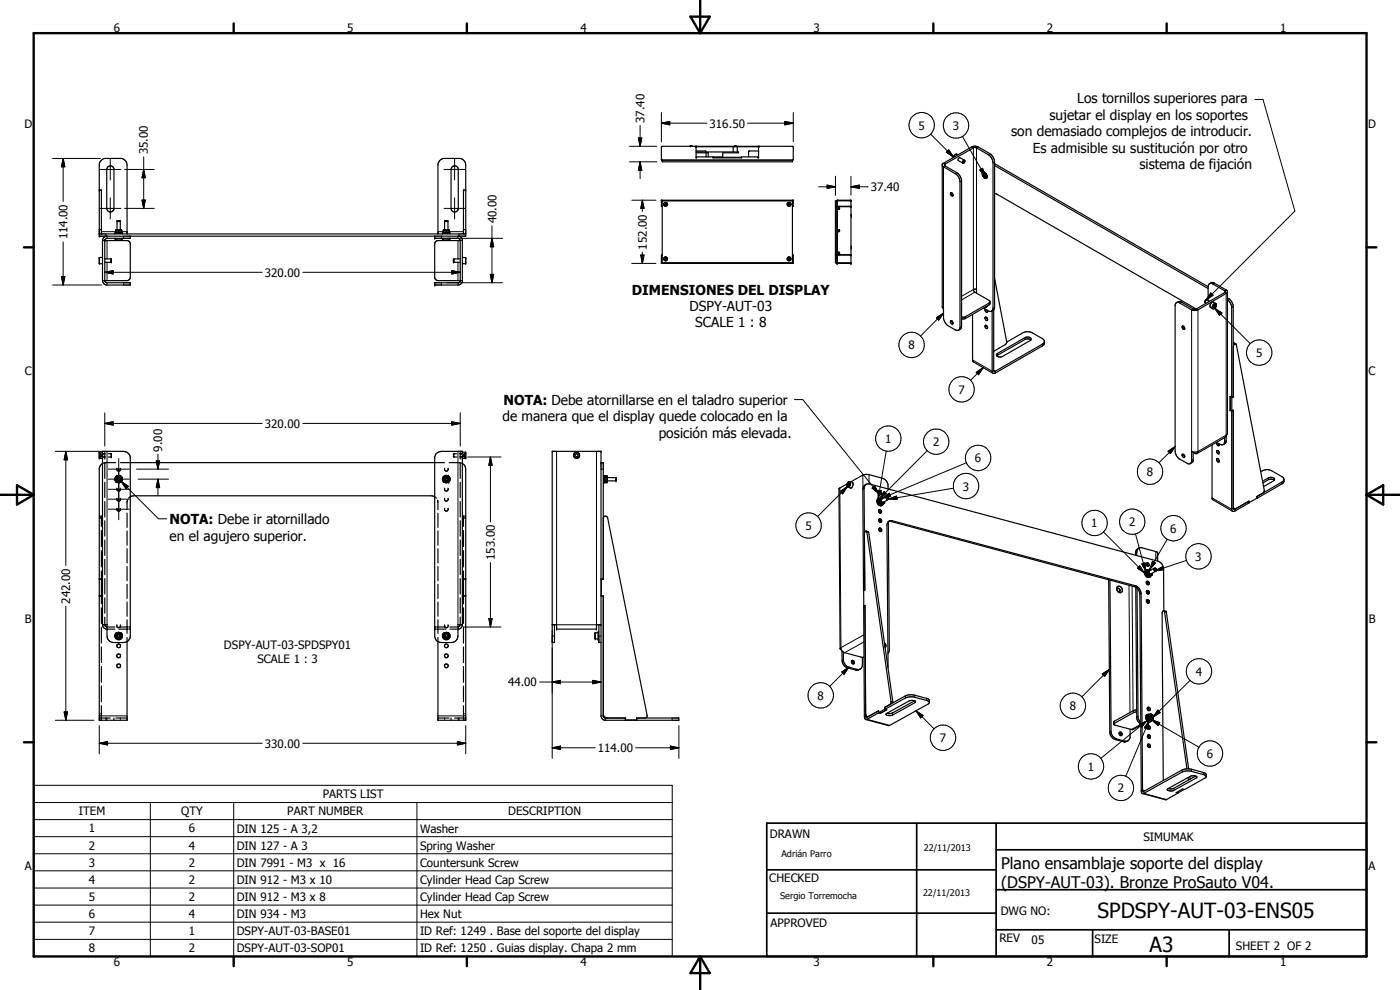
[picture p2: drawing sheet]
<svg xmlns="http://www.w3.org/2000/svg" width="420mm" height="297mm" viewBox="0 0 420 297" stroke-linecap="round" stroke-linejoin="round" font-family="sans-serif">
<defs><g id="words">
<g font-size="6.3">
<text x="329.4" y="275.4">SPDSPY-AUT-03-ENS05</text>
<text x="345" y="285.6">A3</text>
</g>
<g font-size="4.8">
<text x="300.5" y="260.6">Plano ensamblaje soporte del display</text>
<text x="300.5" y="266.4">(DSPY-AUT-03). Bronze ProSauto V04.</text>
</g>
<g font-size="4.1">
<text x="314.9" y="35.9">sujetar el display en los soportes</text>
<text x="323.3" y="31">Los tornillos superiores para</text>
<text x="303.5" y="40.9">son demasiado complejos de introducir.</text>
<text x="310" y="45.8">Es admisible su sustitución por otro</text>
<text x="342" y="50.8">sistema de fijación</text>
<text x="189.6" y="88.4">DIMENSIONES DEL DISPLAY</text>
<text x="207" y="93.3">DSPY-AUT-03</text>
<text x="208.6" y="98.3">SCALE 1 : 8</text>
<text x="151.1" y="121.5">NOTA: Debe atornillarse en el taladro superior</text>
<text x="150.8" y="126.4">de manera que el display quede colocado en la</text>
<text x="197.7" y="131.3">posición más elevada.</text>
<text x="50.9" y="157.2">NOTA: Debe ir atornillado</text>
<text x="50.9" y="162.2">en el agujero superior.</text>
</g>
<g font-size="3.5">
<text x="34.2" y="9.6">6</text>
<text x="104.2" y="9.6">5</text>
<text x="174.2" y="9.6">4</text>
<text x="244.2" y="9.6">3</text>
<text x="314.2" y="9.6">2</text>
<text x="384.2" y="9.6">1</text>
<text x="7.3" y="38.4">D</text>
<text x="193.4" y="36.9" transform="rotate(-90 193.4 36.9)">37.40</text>
<text x="213" y="38.3">316.50</text>
<text x="275.7" y="38.9">5</text>
<text x="285.9" y="39">3</text>
<text x="410.6" y="38.4">D</text>
<text x="44.4" y="46.3" transform="rotate(-90 44.4 46.3)">35.00</text>
<text x="261.3" y="57.3">37.40</text>
<text x="20.3" y="71.8" transform="rotate(-90 20.3 71.8)">114.00</text>
<text x="149" y="67" transform="rotate(-90 149 67)">40.00</text>
<text x="194.1" y="74.9" transform="rotate(-90 194.1 74.9)">152.00</text>
<text x="79.5" y="83">320.00</text>
<text x="272.6" y="104.8">8</text>
<text x="377" y="107.1">5</text>
<text x="7.4" y="112.6">C</text>
<text x="410.7" y="112.6">C</text>
<text x="287.6" y="118.1">7</text>
<text x="79.5" y="128.4">320.00</text>
<text x="48.7" y="135.5" transform="rotate(-90 48.7 135.5)">9.00</text>
<text x="265.6" y="132.9">1</text>
<text x="280" y="133.9">2</text>
<text x="292.6" y="138.7">6</text>
<text x="344.2" y="142.9">8</text>
<text x="289" y="147.2">3</text>
<text x="241.7" y="159">5</text>
<text x="327.5" y="158.2">1</text>
<text x="338.9" y="157.9">2</text>
<text x="351.2" y="159.8">6</text>
<text x="148.5" y="168" transform="rotate(-90 148.5 168)">153.00</text>
<text x="358.7" y="168.2">3</text>
<text x="21.1" y="181.1" transform="rotate(-90 21.1 181.1)">242.00</text>
<text x="7.4" y="186.9">B</text>
<text x="410.8" y="186.9">B</text>
<text x="67.2" y="194.7">DSPY-AUT-03-SPDSPY01</text>
<text x="77.2" y="198.9">SCALE 1 : 3</text>
<text x="358.9" y="202.7">4</text>
<text x="152.5" y="205.9">44.00</text>
<text x="245.4" y="209.9">8</text>
<text x="321" y="213.1">8</text>
<text x="79.5" y="224.3">330.00</text>
<text x="179.4" y="225.6">114.00</text>
<text x="282.1" y="222.6">7</text>
<text x="362.2" y="227.4">6</text>
<text x="326.5" y="231.3">1</text>
<text x="96.8" y="239.5">PARTS LIST</text>
<text x="335.5" y="237.7">2</text>
<text x="23.7" y="244.6">ITEM</text>
<text x="54.3" y="244.6">QTY</text>
<text x="86.2" y="244.6">PART NUMBER</text>
<text x="152.5" y="244.6">DESCRIPTION</text>
<text x="26.7" y="249.8">1</text>
<text x="56.7" y="249.8">6</text>
<text x="71.1" y="249.8">DIN 125 - A 3,2</text>
<text x="126.1" y="249.8">Washer</text>
<text x="231" y="251.5">DRAWN</text>
<text x="26.7" y="254.9">2</text>
<text x="56.7" y="254.9">4</text>
<text x="71.1" y="254.9">DIN 127 - A 3</text>
<text x="126.1" y="254.9">Spring Washer</text>
<text x="343.1" y="252.3">SIMUMAK</text>
<text x="7.4" y="261.1">A</text>
<text x="26.7" y="260.1">3</text>
<text x="56.7" y="260.1">2</text>
<text x="71.1" y="260.1">DIN 7991 - M3 x 16</text>
<text x="126.1" y="260.1">Countersunk Screw</text>
<text x="410.7" y="261.1">A</text>
<text x="26.7" y="265.2">4</text>
<text x="56.7" y="265.2">2</text>
<text x="71.1" y="265.2">DIN 912 - M3 x 10</text>
<text x="126.1" y="265.2">Cylinder Head Cap Screw</text>
<text x="230.9" y="264.6">CHECKED</text>
<text x="26.7" y="270.3">5</text>
<text x="26.7" y="275.5">6</text>
<text x="56.7" y="270.3">2</text>
<text x="56.7" y="275.4">4</text>
<text x="71.1" y="270.3">DIN 912 - M3 x 8</text>
<text x="71.1" y="275.5">DIN 934 - M3</text>
<text x="126.1" y="270.3">Cylinder Head Cap Screw</text>
<text x="126.1" y="275.4">Hex Nut</text>
<text x="300.3" y="274.5">DWG NO:</text>
<text x="26.7" y="280.5">7</text>
<text x="56.7" y="280.5">1</text>
<text x="71.1" y="280.6">DSPY-AUT-03-BASE01</text>
<text x="126.1" y="280.6">ID Ref: 1249 . Base del soporte del display</text>
<text x="231.3" y="278.3">APPROVED</text>
<text x="26.7" y="285.7">8</text>
<text x="56.7" y="285.7">2</text>
<text x="71.1" y="285.7">DSPY-AUT-03-SOP01</text>
<text x="126.1" y="285.7">ID Ref: 1250 . Guias display. Chapa 2 mm</text>
<text x="299.9" y="282.6">REV</text>
<text x="309.6" y="283.3">05</text>
<text x="328.5" y="283.1">SIZE</text>
<text x="370.9" y="285.1">SHEET 2 OF 2</text>
<text x="34.2" y="289.9">6</text>
<text x="104.2" y="289.9">5</text>
<text x="174.2" y="289.9">4</text>
<text x="244.2" y="289.9">3</text>
<text x="314.2" y="289.9">2</text>
<text x="384.2" y="289.9">1</text>
</g>
<g font-size="2.7">
<text x="234.5" y="257.1">Adrián Parro</text>
<text x="277.2" y="255.3">22/11/2013</text>
<text x="234.1" y="269.7">Sergio Torremocha</text>
<text x="277" y="268.7">22/11/2013</text>
</g>
</g></defs>
<g fill="none" stroke="#000" stroke-width=".35">
<path d="M29.8 57h.6v13.2M32.3 50.2a1.09 1.09 0 0 1 1.1-.4 1.09 1.09 0 0 1 .8 .8v12.2a1.09 1.09 0 0 1-1.2 .8 1.09 1.09 0 0 1-1-1.1v-11.7zM135.6 50.2a1.09 1.09 0 0 1 1.2-.4 1.09 1.09 0 0 1 .7 1v11.7a1.08 1.08 0 0 1-1 1.1 1.08 1.08 0 0 1-1.1-1.1v-11.7zM139.8 57h-.7v13.2M198.6 44l39.2-.1 .3 .3v3.6l-.2 .2h-39.2l-.2-.2zM198.7 48v.6h39.1v-.6M207.2 43.9h.5M208.6 43.9l.3 .3v3.2l.1-.3M208.9 45.3h2.8l.2 .3M208.9 43.9h19M208.9 47.1h5.1v.3h8.5v-.3h5.2M208.9 47.2h.1"/>
<path d="M208.9 45.6h12.7v.2h-4.7v1.3h-2.9M208.9 45.8h3.6v1.3M211.9 45.8v1.3M214 47.2h8.5M220 44v1.6M220.4 43.9h.5M221.3 44v1.6M227.5 47.2h.2M227.7 43.9v3.5l-.2-.3M227.7 45.3h-2.9l-.1 1.8M282.8 49.7l3.9 2.4a3 3 0 0 1 1.4 2.4l-.1 44.2-.4 .4h-.4l-2.6-1.4a3.6 3.6 0 0 1-1.4-2.1v-3l-.4-.4v-42.8l8.8-5.3 .7-.2 1.2 .2 3.6 2a3.3 3.3 0 0 1 1.4 2.5v43.8l-.3 .6M285.3 57.8l.1 .7 .6 .3"/>
<path d="M285.4 57.9l.2 .7 .4 .1M285.4 57.9v-.1a.69 .69 0 0 1 .6 1M285.4 57.8l.5 .9M287.5 46.5a.89 .89 0 0 0-1-.1 .89 .89 0 0 0-.4 .9M287.6 48.2l1.4 .7M288.1 47.3l1.4 .8M289 48.3l.3-.2a.45 .45 0 0 1 .2 .6 .45 .45 0 0 1-.6 .2zM289.5 48.3a.4 .4 0 0 0-.5 .1 .4 .4 0 0 0 .1 .5M295 51.8a.96 .96 0 0 1 1 .6 .96 .96 0 0 1-.3 1.1l-.5-.3M295 51.8a1.07 1.07 0 0 0 .2 1.4M295.1 53.1l.2 .1M295.2 52.6v-.3l.5 .3v.3l-.2 .1"/>
<path d="M295.2 52.6l.3 .4M295.3 53.2l.1 .1M295.5 52.5l.2 .2M295.5 52.5l-.3 .1M295.5 52.4v.1M295.6 51.8l-.2-.1a.68 .68 0 0 0-.7 .5 .68 .68 0 0 0 .4 .8M295.6 51.8l.6 .7v.8M295.6 51.8h-.6M295.7 52.8l-.2 .2M296.2 53.3l-.3 .1M296.2 53.3l-.3 .3-.3-.1M296.2 53.1v.2"/>
<path d="M298.5 49.1l64.1 36.9M298.5 49.7l64.1 36.9M298.5 58l.7 .3 59.8 34.4M29.8 70.2h110M30.8 77.3h-1v1.8h1M31.4 72.2h6.7l.8 .4 .2 .6v10l-.2 .6-.8 .4h-6.7M31.4 77.7h1.9M31.4 78.7h1.9M31.8 70.9l-.8 .5-.2 .8v12l.4 .9 .6 .4h7.3v-.7h-7.1l-.6-.4 .1-12.6 .6-.3h7v-.6M33.3 77.7v1M34.4 71.5v.2h2.4v-.2M34.4 70.2v-.2h2.4v.2"/>
<path d="M34.6 70v-.2h2v.2M34.7 69.6l.2-.6h1.5l.1 .6M34.7 71.5h1.8M34.7 71.7v.5M34.7 69.1h.9M34.7 69.6h1.8M34.7 69.6l.2 .2M35.1 66.3v2.7M35.1 66.3h1M35.6 69.1h.9M35.6 69.1v.5M36.1 66.3v2.7"/>
<path d="M36.5 71.7v.5M36.5 69.6l-.1 .2M38.1 70.2v-20.7a2.07 2.07 0 0 0-1.6-2h-5.1l-.9 .5-.7 1.2v21.7h110v-21.4a2.07 2.07 0 0 0-1.7-2h-5a2.07 2.07 0 0 0-1.7 2v20.7M130.5 70.9v.6h6.9l.5 .2 .2 .5M132.8 70.2v-.2h2.3v.2M132.8 71.5v.2h2.3v-.2M132.9 70v-.2h2.1v.2M133 71.5h1.9M133 69.6l.2-.6h1.5l.2 .6M133 71.7v.5M133 69.1h.9M133 69.6h1.9"/>
<path d="M133 69.6l.2 .2M133.4 66.3v2.7M133.4 66.3h1M133.9 69.1h1M133.9 69.1v.5M134.4 66.3v2.7M134.9 71.7v.5M134.9 69.6l-.2 .2M136.2 77.7v1M136.2 77.7h1.9M136.2 78.7h1.9M137.7 70.9l.5 .2 .6 .8-.1 12.8-.5 .6-.5 .2h-7.2v-.7h7.1l.5-.6"/>
<path d="M138.1 72.2h-6.7l-.6 .2-.3 .5v10.5l.2 .4 .7 .4h6.7M138.1 72.2v12M138.8 77.3h.9M139.7 77.3h.1M139.7 77.3v1.8h-.9M198.5 78.9h39.6M198.5 60.2h39.6M198.7 61.9h-.2v-1.8h39.6v1.8h-.3M198.7 76.5h-.2v2.5h39.6v-2.5h-.3M198.7 60.2v18.7M198.7 78.9h39.1M198.7 60.2h39.1"/>
<path d="M199.2 77.5l.3-.4h.4a.6 .6 0 0 1 .3 1 .6 .6 0 0 1-1-.2zM199.6 77.6l.1-.1 .2 .3-.2 .1zM199.6 61.2h.3v.2l-.2 .1zM236.6 61.2h.4v.2l-.2 .1zM236.6 77.6l.2-.1 .2 .3-.2 .1zM237.8 60.2v18.7M251.2 78.9h4.2M251.2 76.5h4.2M251.2 61.9h4.2M251.2 60.2h4.2M251.2 60.1h4.2v18.9h-4.2zM251.2 60.2h-.5v18.7h.5"/>
<path d="M251.3 76.2l.1 .1M251.3 61.9v.2M251.3 76.3v.2M251.4 76.3l4 .1M251.4 75.9l.2 .3M251.4 75.9h.1M251.4 69.2h.1M251.4 69.2l.2 .3M251.4 62.5h.1M251.5 69.1l.3-.1 .2 .1M251.5 75.8l-.1 .1M251.5 69.1l-.1 .1"/>
<path d="M251.5 62.4l-.1 .1M251.5 62.4h.4M251.5 62.4v.3h.2M251.5 69.1v.2M251.5 75.8l.2 .4M251.5 69.1h.4M251.5 69.4l.2 .1M251.6 75.7h.2M251.6 76.2h.1M251.6 69.5h.1M251.6 75.7l-.1 .1M251.7 69.1v.2z"/>
<path d="M251.7 75.7l-.2 .1M251.7 62.4v.2zM251.7 75.9v.2zM251.8 75.7l.2 .2M251.8 75.7l.1 .1M251.9 62.3l-.4 .1M251.9 62.3v.4M251.9 62.4l-.2 .4-.3-.3M251.9 69.1l-.2 .4M251.9 75.8l-.2 .4M252 75.9l-.3 .3M252 69.1l-.3 .4"/>
<path d="M252.1 61.9v.1M252.1 76.4v.1M255.3 61.9v.1M255.3 76.4v.1M255.4 64.3v.5M255.4 73.9v.5M255.4 62h-3.9l-.2 .2M285.2 96.4a.51 .51 0 0 1 .7 .1 .51 .51 0 0 1-.2 .7l-.4-.4zM285.7 96.3l.3 .6M291.9 94.4v14l6.1 3.6M293.1 87.9v-1a.51 .51 0 0 0-.6-.2 .51 .51 0 0 0-.3 .5l.4 .5 4.4 2.5v1.1l-7.2 4.2-1.2 .2M295.2 92.5l1.4 .8a.88 .88 0 0 0 1 .1 .88 .88 0 0 0 .4-.9v-43.6a3.2 3.2 0 0 0-1.4-2.5l-3.5-2-.7-.2-8.9 5.1v.4l3.7 2.1a3.6 3.6 0 0 1 1.4 2.2v44.1l-.3 .6-.6 .4"/>
<path d="M295.7 95.2a.64 .64 0 0 1 .6 .3 .64 .64 0 0 1-.1 .7l-.5-.4zM295.7 92.8a.54 .54 0 0 0 0 .6 .54 .54 0 0 0 .7 .2l-.1-.5M295.7 92.1h.3M295.8 97.6l.2 .1a.51 .51 0 0 1 .4 .4 .51 .51 0 0 1-.3 .5l-.5-.6zM296.1 95.2l.3 .6M296.1 97.7l.3 .5M296.1 93l.3 .3M296.2 91.9l-.2 .2M296.3 91.8l-.3 .3M297.1 90.6l-7.3 4.4-1.2 .1M297.8 93.3v18.3l.2 .4M298.2 93l.1 18.4h.4l14.1-8.1 .6-.8"/>
<path d="M298.2 93l-.6 .3M298.5 83.5l3.7 19.2M354.8 97.9a.56 .56 0 0 1 .6 .3 .56 .56 0 0 1-.1 .6l-.5-.4zM354.9 97.9l.5 .9M354.9 97.9l.1 .4 .4 .5M355 97.8l-.1 .1M355.4 98.8h.1M361.7 90.3l-.1 .4 .4 .3M361.7 90.2l.5-.2 .8 .4M361.9 90l-.3 .5M362.6 86a.89 .89 0 0 1 .7-1l4.2 2.2 .2 .4-8.8 5.2h-.7l-3.6-2.2a1.18 1.18 0 0 0-1.5 .2M362.6 86v4.2"/>
<path d="M363 85.1a1.01 1.01 0 0 1 1.4-.1l4 2.4v42.8l-.4 .4-.1 2.1-.8 .7M363.5 90.9l.6-.3 .8 .5a1.03 1.03 0 0 1-1 1.5l-.8-.6zM364.4 91.7l-.2 .4 .2 .1M364.4 91.7l.4 .2M364.4 91.5v.2M364.8 91.9v-.4h-.4l-.2 .3v.4h.2M364.8 91.9l-.4 .3M368.4 87.7l-9.3 5.4-1.5-.1-3.5-2.1a.86 .86 0 0 0-1-.1 .86 .86 0 0 0-.4 .9v43.6l.3 1.3 .6 .8 3.1 1.8 .6-.1 .3-.6v-3l.7 .2 1.2-.2-.4 .6-1-.3M368.4 89.9a3.3 3.3 0 0 1 1.2 2.1l.1 61.2 .4 .3 .5-.2 4.2-2.4 .1-.5M368.4 89.4a3.2 3.2 0 0 1 1.7 2.3v27.3l-.4 .3M299.2 106.2l8.6-5a1.44 1.44 0 0 1 1.6 .3v.5l-.3 .2-8.2 4.7a1.32 1.32 0 0 1-1.9-.3zM302.2 102.6l4.7-2.7a3.1 3.1 0 0 1 2.9 0l3 1.7a1.26 1.26 0 0 1 0 2.2l-14.1 8.1-.7 .1"/>
<path d="M302.2 102.7l-.4 .6-3.6 2.1M309.3 102l-.4-.3-1.1 .1-8.6 5M369.6 119.3l-.4-.3v4.1M370.1 119l-.5 .3M370.1 103l.3-.1 .5 .3M370.9 103.2l8.5 43.9-.3 .8-1.9 1.1M370.9 103.2l-.5 .2-.3 .7M29.8 136.1h.1M29.8 137.1h.1M29.8 136.9h.1M29.8 136.4h.1M30 136.1h.2"/>
<path d="M30 137.1h.2M30 136.9h.2M30 136.4h.2M30.2 136.1l.1 .1M30.2 136.9h.1M30.2 136.4l.1 .1M30.2 136.1l.1 .2M30.3 137l-.1 .1M30.3 136.7h.1M30.3 136.9h.1M30.3 136.7l-.1 .2M30.3 136.3l-.1 .1"/>
<path d="M30.3 136.9l-.1 .2M30.4 136.4v.4M30.8 135.7h-1v1.8h1M30.8 135.4h6.3a2 2 0 0 1 2 2.1v53.3a2 2 0 0 1-2 2h-3a2 2 0 0 1-2-2v-3.3h-1.3zM30.8 137h.2M30.8 136.1h.1M30.8 137.1h.9M31.1 138.9l-.8 .6-.5 1v75.6h8.3v-24.8M31.2 137h.2M31.4 138.8h3.3M31.4 135.4v2.4M31.4 138.9v4.7"/>
<path d="M31.7 136.1l-.9 .1M32.5 136.1h.9M32.5 137.1h.8M33.3 136.1v.3M33.3 136.8v.3M33.4 137.1h-.1M33.4 136.2v.3M33.4 136.7v.3M36.2 138.8h97.2M134.8 138.8h3.3M136.1 137h.1M136.1 136.7v.3"/>
<path d="M136.1 136.2v.3M136.2 136.1h.9M136.2 137.1h.1M136.2 137.1h.9M136.2 136.1v.3M136.2 136.8v.3M137.9 136.1h.9M137.9 137.1h.9M138.1 135.4v2.4M138.1 138.9v4.7M138.1 137h.2M138.5 138.9l1 .9 .3 1v75.3h-8.4v-24.8"/>
<path d="M138.5 137h.3M138.8 135.7h.9v1.8M138.8 137.5h.9M139.1 136.4v.4M139.3 136.9v.2M139.3 136.7h.1M139.3 136.9h.1M139.3 137v.1M139.3 136.7v.2M139.3 136.3v.1M139.3 136.1v.1M139.3 136.1h.2"/>
<path d="M139.3 137.1h.2M139.3 136.9h.2M139.3 136.4h.2M139.3 136.4v.1M139.3 136.1v.2M139.6 136.1h.2M139.6 137.1h.2M139.6 136.9h.2M139.6 136.4h.2M139.7 137.5h.1M172.6 136.4l.4-.3 .5 .3v.5l-.5 .2-.4-.2zM180.4 138.8h.6v34.9h-.6"/>
<path d="M354.8 136.3a.56 .56 0 0 1 .6 .3 .56 .56 0 0 1-.1 .7l-.5-.5zM355.2 136.4l.3 .5M358.1 135.6l-.1 2.8-.8 .7M363.8 133.5v16.3l6.1 3.6M365.2 132.8v.5l.3 .4 .4-.1-.1-.5M365.2 137.7a.58 .58 0 0 1 .6 .3 .58 .58 0 0 1-.1 .7l-.5-.5zM365.3 135.2a.64 .64 0 0 1 .4 1 .64 .64 0 0 1-.4-1zM365.6 137.7l.3 .6M365.6 135.3l.3 .5M365.7 133.1l.2 .3M367.5 131.3l-.1 1.7-.2 .3-.6 .2-1.5-.8M368 130.8l-.3 .4-8.5 4.9"/>
<path d="M369.2 123.1l.4 .3M369.2 123.1l.5 .2M369.3 123.1h-.1M369.7 123.3l.4-.2 .1 29.6 .4 .1 4.2-2.4M370.1 123.1l-.5 .3M29.8 154.9h.2M30.2 154.9l.2 .2M30.4 155.3v2.6M30.4 159.2v4.8M31.4 144.7v4.6M31.4 150.5v4.6M31.4 156.3v4.6"/>
<path d="M34.6 143.7h.1M34.6 143.7v.1M34.6 143.9h.1M34.6 144l.4 .4M34.6 144.1l.1 .2M34.7 143.3v1M34.7 144.3l.2 .2M34.7 143.3l-.1 .4M34.7 144.3l.3 .1M34.7 144.4l.2 .1M34.7 143.8h-.1v.3M34.9 143l-.2 .2"/>
<path d="M34.9 144.5l.6 .3M34.9 143.8h.1M34.9 143.7h.1M34.9 143.9h.2M34.9 143.8a.75 .75 0 0 1 .9-.8 .75 .75 0 0 1 .5 1.1M34.9 143.8v.2M34.9 144h.2M34.9 144l.1 .1M35 143.2l-.3 .4M35 144.4l.5 .3 .7-.2M35 144.7a1.14 1.14 0 0 1-.2-1.7 1.14 1.14 0 0 1 1.7 0 1.14 1.14 0 0 1-.2 1.7M35 143.1l-.3 .2"/>
<path d="M35 143.1h.1M35 143.8l.1 .1M35.1 143.6l-.1 .2M35.1 143.9l.2 .3M35.1 152.5v.6l.4 .2 .6-.2v-.6M35.1 140.5a.57 .57 0 0 0 .5 .9 .57 .57 0 0 0 .5-.9M35.1 146.5a.58 .58 0 0 0 .5 .9 .58 .58 0 0 0 .5-.9M35.1 149.5a.56 .56 0 0 0 .5 .9 .56 .56 0 0 0 .5-.9M35.1 143.6v.3M35.1 143.9l.4 .4M35.2 143.5l-.1 .1M35.2 143.6l-.1 .1"/>
<path d="M35.3 143.6v.4M35.3 144.2l.2 .1M35.3 144l.3 .2M35.3 144l.2 .1M35.3 144.7l.2 .1M35.4 144.2l.1 .1M35.4 144.1h.1M35.5 144.3h.3M35.5 143.3l.6 .3M35.5 143.3l-.3 .3M35.5 142.7h.3M35.5 144.8h.3"/>
<path d="M35.5 144.1l.1 .1M35.5 143.3l-.4 .3M35.5 142.7l-.4 .2M35.5 142.8l.4 .1M35.5 142.8l-.2 .1M35.5 142.7l-.8 .6M35.6 143.4l.4 .2M35.6 143.4h-.2M35.6 143.4l-.3 .2v.4M35.8 143.3l.3 .1v.4M35.8 144.3h-.2M35.8 142.7l.4 .2"/>
<path d="M35.8 144.1l-.2 .1M35.8 143.3h-.5l-.2 .5M35.8 144.2l-.3 .1M35.9 144.7l-.4 .1M36 143.6v.4M36 144.2l-.2 .1M36 144l-.2 .1M36 143.9l-.2 .2M36 144l-.4 .2M36 143.6v.2M36 144.7l-.2 .1M36.1 143.5v.1"/>
<path d="M36.1 144.1l-.2 .1M36.1 143.6v.4M36.1 143.6l.1 .2M36.1 143.9l-.1 .3M36.1 143.9v.2M36.2 143.8l-.1 .1M36.2 142.9l.2 .2M36.2 143l-.7-.1-.5 .3M36.2 143l.2 .3M36.2 143.1l.2 .1M36.4 144.3l-.2 .2M36.4 143.1l.2 .5-.1 .7"/>
<path d="M36.4 144.4l-.6 .4M36.4 143.1v.1M36.4 143.2l.1 .4M36.4 144.4l-.2 .1M36.4 144.4h.1M36.5 144.3l-.1 .1M36.5 143.9v.4M38.1 154v4.2M38.1 159.3v4.3M38.3 150.1l-.2 2.8M38.6 149.5l.8-.6 .7-.1h89.3l.7 .1 .9 .6M131.3 150.1l.1 2.8"/>
<path d="M131.4 154v4.2M131.4 159.3v4.3M132.9 144h.2M132.9 143.7h.1M132.9 143.9h.2M132.9 143.7v.1M133 144.1v.2M133 143.8l.4 .8 .7 .1M133 143.8v.3M133 144.3l.2 .2M133 143.3l-.1 .4M133 143.3v.3"/>
<path d="M133 143.9v.4M133 144.3l.3 .2M133.1 144.4l.1 .1M133.2 144.5l.4 .3M133.2 143.8a.75 .75 0 0 1 .9-.8 .75 .75 0 0 1 .5 1.1M133.2 143.8l.1 .2M133.2 143.8h.2M133.2 143.7h.2M133.3 144.7a1.15 1.15 0 0 1-.2-1.7 1.15 1.15 0 0 1 1.7 0 1.15 1.15 0 0 1-.1 1.7M133.3 144h.1M133.3 143.9h.1M133.3 144v.1"/>
<path d="M133.3 143.1l-.3 .2M133.4 143.8l.2 .3M133.4 143.9l.4 .4M133.4 143.9l.2 .3M133.5 149.5a.56 .56 0 0 0 .5 .9 .56 .56 0 0 0 .4-.9M133.5 152.5l-.1 .5 .4 .3 .6-.2v-.6M133.5 140.5l-.1 .5 .4 .4 .6-.3v-.6M133.5 146.5a.58 .58 0 0 0 .5 .9 .58 .58 0 0 0 .4-.9M133.5 143.6l.4-.4 .4 .1 .1 .6M133.5 143.6l-.1 .2M133.5 143.6l-.1 .3M133.6 143.5l-.2 .3"/>
<path d="M133.6 143.6v.4l.2 .1M133.6 142.8h.8l.3 .3M133.6 142.8l-.5 .4M133.6 144.8h.3M133.6 144.8h.5M133.6 142.8l-.6 .5M133.6 144.7l.3 .1M133.7 144.2h.5M133.8 143.3l-.4 .3M133.8 144.3h.3M133.8 143.4l.5 .2-.4-.2-.3 .2v.4l.3 .2M133.8 144.1h.1"/>
<path d="M133.8 144.1l.2 .1M133.9 142.7l-.3 .1M133.9 142.7l-.3 .2M133.9 142.7l.2 .1M134 143.3h.2M134.1 144.8h-.2M134.1 142.8l.1 .1M134.1 142.7a1.06 1.06 0 0 1 .8 .9 1.06 1.06 0 0 1-.4 1.1M134.1 143.3l-.6 .3M134.1 142.9l-.7 .1-.4 .8M134.1 142.9l.6 .4M134.1 143.3l.3 .3"/>
<path d="M134.2 144.7l-.1 .1M134.3 144l-.4 .2M134.3 143.6v.4M134.3 143.9l-.2 .2M134.3 143.7v.3M134.4 143.5l.1 .3M134.4 143.6v.3M134.4 143.9l-.3 .4M134.5 143.9l-.4 .4M134.6 143.1l.1 .1M134.7 144.3l-.6 .4M134.7 144.4l-.6 .4"/>
<path d="M134.7 143.2l.2 .4M134.7 144.4l-.1 .1M134.9 143.9l-.2 .5M138.1 144.7v4.6M138.1 150.5v4.6M138.1 156.3v4.6M139.1 155.3v2.6M139.1 159.2v4.8M139.3 154.9h-.2v.2M139.6 154.9h.2M181 155.3l.4-.4h.5l.5 .5 11.8 59.2v.5l-.5 .3M181 142.6h.2v2.3h-.2"/>
<path d="M181.2 142.7h.3v2.1h-.3M181.5 144.5l.1 .3M181.6 142.7h.5M181.6 144.8h.5M181.6 144.3h.5M181.6 142.7v.1M181.6 142.8v2M181.6 144.8h.1M181.6 142.7l-.1 .3M181.6 143.3h.5M182.1 142.7l.2 .3-.2 1.8M182.1 142.7v.4"/>
<path d="M182.1 143.3v1M182.1 144.3v.1M182.1 144.4v.4M182.1 143.2v.1M182.1 143.1v.1M182.1 144.4h.1M182.3 143.3h2.6M182.3 144.3h2.6M184.9 143.3v1M254.3 145.2l-2.5 1.4 .3 48M254.5 145.2v.5M254.5 145.2l.2-.3 .2 .1v.4l-.2 .4-.2-.1"/>
<path d="M254.5 145.7l.2 .1M254.5 145.2l.3 .1M254.8 145.3v.3M254.9 145.2l-.1 .1M255.3 144.6l4.2-2.2h1.3l4.1 1.1a2.58 2.58 0 0 1 1.6 3.2M260 145.3l-.8 .5-.3 .8 .3 30.6M260 159.3l7.4 51.2-.4 .9M260 159.3l.5 .2 .2 .3 7.3 51.1M260 159.3l-.5 .3-.1 .6M263.3 149.9a1.26 1.26 0 0 0 .2 1.3 1.26 1.26 0 0 0 1.2 .4M263.6 147.6a.49 .49 0 0 1 .8 .1 .49 .49 0 0 1-.3 .7M263.6 147.6l.2 .7 .3 .1"/>
<path d="M263.6 149.6l-.2 .2M263.7 149.8v.9M263.7 147.6l.4 .4v.4M263.7 153.1l.4 .2 .1 .7M263.7 149.7a1.11 1.11 0 0 0 0 1.3 1.11 1.11 0 0 0 1.1 .4M263.7 155.9l.5 .4v.4M263.7 158.6l.4 .3 .1 .6M263.7 150.7l.7 .7M263.8 155.8a.51 .51 0 0 1 .7 .2 .51 .51 0 0 1-.4 .7l-.3-.3zM263.8 149.6l-.1 .1M264 149.6v1M264 150.6a.88 .88 0 0 0 1.3 .4h.1"/>
<path d="M264 149.6l-.3 .2M264 150.6l-.3 .1M264.2 149.5a1.11 1.11 0 0 0-1 1.1 1.11 1.11 0 0 0 .9 1.1h.6l.4-.5M264.2 149.5a1.02 1.02 0 0 0-.7 1.4 1.02 1.02 0 0 0 1.4 .5M264.2 149.5l.5-.1 .3 .2M264.2 149.5l-.2 .1M264.6 151.4h-.2M265 149.6a.62 .62 0 0 0-.7 .9 .62 .62 0 0 0 1.1 0M265.1 151.2l-.7 .2M265.1 151.2l-.3 .2M265.5 150.5v.5l-.4 .2M266.1 149a.5 .5 0 0 0-.1 .6 .5 .5 0 0 0 .6 .2"/>
<path d="M266.1 149l.5 .1M266.1 149l-1.5 .8a.5 .5 0 0 0-.1 .6 .5 .5 0 0 0 .6 .3M266.2 149l-.1 .6 .4 .2 .2-.3M266.3 149l.4 .4M266.6 149.9l-1.5 .8M266.6 156.5l.3 38.7-.4 .9M266.6 156.5h.8l73 19.5 .8 .4M266.6 149.3l.1 .1M266.7 149.4v.1M266.7 149.5l-.1 .3M370.1 152.4l.3 .2M374.8 150.8h.1"/>
<path d="M374.9 150.4l-4.2 2.3-.4-.2-.2-.5M377.2 149.5h.1M377.2 149v.5M377.2 149.5l-2.3 1.3M378.4 141.5a2.97 2.97 0 0 1 3.3-.2l3 1.7a.87 .87 0 0 1 .6 .8 .87 .87 0 0 1-.6 .9l-7.5 4.3M378.9 144.4l1.7-1a1.3 1.3 0 0 1 1.9 .5l-.3 .4-2.9 1.7M382.4 144.1a1.59 1.59 0 0 0-1.8-.2l-1.6 1M385.3 143.8v.8l-.3 .4-7.8 4.5M29.8 178.8h.6M29.8 173.7h.6M30.4 165.2v4.9M30.4 171.3v9.8"/>
<path d="M31.4 162.1v4.6M31.4 167.8v4.6M31.4 173.6v4.6M31.4 179.4v4.6M38.1 164.6v4.3M38.1 170v4.2M38.1 175.3v4.3M131.4 164.6v4.3M131.4 170v4.2M131.4 175.3v4.3M138.1 162.1v4.6M138.1 167.8v4.6"/>
<path d="M138.1 173.6v4.6M138.1 179.4v4.6M139.1 178.8h.7M139.1 173.7h.7M139.1 165.2v4.9M139.1 171.3v9.8M180.4 178.8h.6l.1 36.3 .5 .3h6.1v.6h3.3v-.6h12.7v.7h-22a1.3 1.3 0 0 1-1.3-1.3v-79.4h-14.7v57.4h.7v-5.3M180.5 173.8v5M259.2 177.2h.1M259.2 177.2l.3-.2-.2-30.4 .4-1.1 .7-.3 87.1 23.2a2.38 2.38 0 0 1 1.7 2.3l.1 12.6 .7 .1v.3l6.7 47M259.2 177.2v4.6M259.5 177l-.3 .2"/>
<path d="M332.7 173.9l.4 45.7a2.48 2.48 0 0 0 1.6 2.3l2.7 .7 1.1-.4M333.1 174l.3 45.4a2.38 2.38 0 0 0 1.7 2.3l2.5 .7a1.31 1.31 0 0 0 1.6-1.1v-2.5M335.3 176.1a.98 .98 0 0 1 1.4 .4 .98 .98 0 0 1-.6 1.3l-.6-.3a1.18 1.18 0 0 1-.2-1.4zM335.4 176.6a.6 .6 0 0 1 .6 .3 .6 .6 0 0 1-.1 .6M340.9 176.2l.3 38.9a2.32 2.32 0 0 0 1.1 2.1M341.2 166.7v-.9a1.28 1.28 0 0 1 1.6-1.4l4.5 1.3 .1 2.7M341.2 176.4l.6 .9 .3 1 .4 59.2 .5 .6M341.2 176.4l.3 38.9 .8 1.4M341.8 164.5l-.6 .3a1.79 1.79 0 0 0-.4 1.8M344 169.1a.47 .47 0 0 1 .5-.2 .47 .47 0 0 1 .4 .4l-.1 .5-.3 .1M344 169.1l.2 .7 .3 .1M344 169.1l.5 .4v.4"/>
<path d="M344 171.1a1.19 1.19 0 0 0-.3 1.5 1.19 1.19 0 0 0 1.4 .5M344 174.6l.5 .4v.4M344 171.2a1.17 1.17 0 0 0 .8 1.8M344 171.2a1.07 1.07 0 0 0-.1 1.3 1.07 1.07 0 0 0 1.3 .4M344.1 177.4l.4 .2v.6M344.1 172.3l.7 .6M344.1 177.3a.49 .49 0 0 1 .8 .2 .49 .49 0 0 1-.6 .6zM344.2 171.1l-.2 .1M344.3 171.1v1M344.3 171.1l-.3 .2 .1 1M344.3 172.1l.7 .7M344.3 172.1l-.2 .2"/>
<path d="M344.5 171.1l-.5 .1M344.5 171h-.2a1.15 1.15 0 0 0-.6 1.4 1.15 1.15 0 0 0 1.4 .7M344.5 171l.5-.1 .4 .2M344.5 171l-.2 .1M345 172.8l-.2 .1M345.3 171.1h-.5a.75 .75 0 0 0-.1 1 .75 .75 0 0 0 .9 .2l.2-.3M345.3 172.8l-.5 .2M345.4 172.7l-.3 .4M345.4 172.7l-.5 .2M345.5 172.7l-.2 .2M345.8 172.5l-.8 .3M345.8 172.5l-.4 .2"/>
<path d="M345.9 172l-.1 .5M346.4 170.5l-1.5 .8-.1 .5 .5 .5 1.6-.9M346.8 170.6l-.4 .1v.2l.4 .4 .2-.2M346.9 170.6l.1 .6a.47 .47 0 0 1-.6 0 .47 .47 0 0 1 0-.7h.3l.3 .4M30.4 182.4v4.7M30.4 188.2v4.8M30.4 194.1v4.7M30.4 200v4.7M30.8 187.5l.2 .7 .8 .6h2.7M31.4 185.2v2.4l.3 .3 .4 .2h2.4M34.6 190.8h.1M34.6 190.8v.3"/>
<path d="M34.6 191h.1M34.6 191.1l.1 .2M34.7 190.2v.4M34.7 190.7v.6M34.7 190.2l-.1 .6h.1M34.7 191.3a1.03 1.03 0 0 0 1.7 .1M34.7 191l.4 .5M34.7 191.3l.3 .2M34.9 190.8l.2 .1M34.9 190.8h.1M34.9 190.8a.75 .75 0 0 1 .9-.8 .75 .75 0 0 1 .5 1.1M34.9 190.8v.3"/>
<path d="M34.9 191h.2M34.9 191.1h.1M35 189.9a1.16 1.16 0 0 0-.3 1.7 1.16 1.16 0 0 0 1.8 0 1.16 1.16 0 0 0-.2-1.7M35 190.1l-.3 .6M35.1 187.5v.6l.4 .2 .6-.2v-.6M35.2 190.5l-.1 .4 .4 .4M35.2 190.8a.4 .4 0 0 1 .4-.4 .4 .4 0 0 1 .4 .4M35.3 190.6v.4l-.1-.2M35.3 191.6l.3 .2 .3-.2M35.3 191.1l.2 .1M35.4 189.9h.4M35.4 189.9l-.7 .3"/>
<path d="M35.4 190.4h.4l.3 .4-.3 .4h-.4l-.3-.4zM35.4 189.9h-.1M35.5 190.2l-.5 .6 .1 .3 .4 .2M35.5 190.2h.3M35.5 191.3h.3M35.5 190.3l-.4 .5M35.5 190.3h.3M35.5 189.7l.9 .5M35.5 189.7l-.8 .5M35.5 189.8l-.1 .1M35.5 189.8l.3 .1M35.7 188.1h2.7"/>
<path d="M35.7 188.8h2.7M35.8 190.2l.4 .6-.1 .3-.3 .2M35.8 190.3l.3 .2M35.8 189.9l.7 .3v.4M35.8 189.9h.1M35.9 191.1l-.1 .1M36 190.6v.4v-.2M36.1 191.1l-.3 .2M36.1 190.5v.6M36.2 190.1l.3 .6-.1 .7M36.4 191.4l-.2 .1M36.4 191.4h.1"/>
<path d="M36.5 191l-.4 .5M38.1 180.6v4.3M38.1 186v2.1M38.1 188.8v1.2M38.8 188.1h.3M38.8 188.8h.3M130.5 188.1h.3M130.5 188.8h.3M131.1 188.1h2.7M131.1 188.8h2.7M131.4 180.6v4.3M131.4 186v2.1"/>
<path d="M131.4 188.8v1.2M132.9 190.8h.1M132.9 191h.2M132.9 190.8l.2 .1M132.9 190.8l.1 .3M133 191.1v.2M133 190.2v.6M133 191.3l.8 .5 1-.4M133 190.2v.4M133 190.7v.6M133 191l.3 .4M133 191.3l.3 .1"/>
<path d="M133.2 190.8a.75 .75 0 0 1 .9-.8 .75 .75 0 0 1 .5 1.1M133.2 190.8l.1 .3M133.2 190.8l.3 .3M133.3 189.9a1.17 1.17 0 0 0-.2 1.7 1.17 1.17 0 0 0 1.7 0 1.17 1.17 0 0 0-.1-1.7M133.3 191h.1M133.3 191.4l.1 .1M133.3 191.1h.1M133.3 191.4v.1M133.3 190.1l-.3 .1M133.4 190.6v.4M133.4 190.9l.4 .4M133.4 190.7v.2"/>
<path d="M133.5 187.5l-.1 .5 .4 .3 .6-.2v-.6M133.5 190.5l-.3 .3M133.5 190.5l-.1 .2M133.6 190.7l.2 .5M133.6 190.9v.1M133.6 191.3h.2M133.6 191.6l.3 .2 .4-.2M133.7 190.4h.5l.2 .4-.2 .4h-.5l-.2-.4zM133.7 189.9h-.1M133.7 189.9h.5M133.7 189.9l-.4 .2-.3 .6M133.8 190.2l-.4 .4"/>
<path d="M133.8 190.2h.3M133.8 191.3h.3M133.8 190.3l-.3 .2M133.8 190.3h.3M134.1 189.8l-.4 .1M134.1 189.8l.1 .1M134.1 189.7l.7 .5M134.1 189.7l-.5 .1-.6 .4M134.1 190.2l.2 .1M134.1 190.3l.3 .2v.6M134.2 189.9l.4 .2M134.2 189.9h.1"/>
<path d="M134.2 191.1l-.1 .1M134.3 190.6v.4a.38 .38 0 0 0-.3-.6 .38 .38 0 0 0-.4 .4M134.4 190.5l.1 .1M134.4 191.1l-.3 .2M134.4 190.5v.2M134.4 190.9v.2M134.4 190.7v.2M134.5 190.6v.4M134.5 191l-.4 .3M134.6 190.1l.2 .9M134.6 190.1h.1M134.6 190.1l.1 .1"/>
<path d="M134.7 191.4l-.1 .1M134.7 190.2l.2 .4M134.8 191l-.3 .5M134.9 191l-.2 .4M138.1 185.2v2.3l-.2 .4-.5 .2h-2.4M138.8 187.5h-1.4v3.3a2 2 0 0 1-1.9 2h-3.1a1.98 1.98 0 0 1-1.9-1.7v-54a2.09 2.09 0 0 1 1.9-1.7h6.4v52.3l-.3 .5-.8 .6h-2.7M139.1 182.4v4.7M139.1 188.2v4.8M139.1 194.1v4.7M139.1 200v4.7M165.7 187.5h1.3v1.3h12v-1.3h1.4M179.5 189.9l-.9 .1v1.7h.9"/>
<path d="M179.7 187.5v5.3h.7M179.7 189.6h-.2v2.3h.2M252.1 194.6l.4 .4M252.1 194.6l.3-.3 .3 1M252.7 195.3l.8 .5 5.1 1.4h.7M252.7 195.3v2.8a2.45 2.45 0 0 0 1.7 2.3l2.7 .7 1-.4M253.1 195.7v2.2a2.66 2.66 0 0 0 1.7 2.3l2.7 .7a1.25 1.25 0 0 0 1.3-1.1v-2.6M255.5 198.4l.1 .5 .4 .3M255.5 198.4a.49 .49 0 0 1 .8 0 .49 .49 0 0 1-.3 .8M255.6 198.4l.3 .2 .1 .6M259.2 181.8l.1 .1M259.6 181.7l-.4 .2 .2 33.1 .2 .6 .3 .3"/>
<path d="M259.6 181.7l.3 33.4 .2 .2 3.5-2M259.6 181.7l-.4 .1M265.5 193h.1M265.6 193l.2 .4v.9M265.6 193l.2 .5M265.7 193.8h.1M265.8 193.7v-.2l-.2 .6M265.8 193.7l-.3 .1M265.8 194.3l-.2 .1M344.1 180.2v-.2a.52 .52 0 0 1 .8 .3 .52 .52 0 0 1-.4 .7M344.1 180.2v.4l.4 .4M344.1 180.1l.4 .4v.5"/>
<path d="M29.8 215.4h3.3M29.8 216h.2M30.2 216h.2M30.4 205.9v4.7M30.4 211.8v2.7M30.4 215v.7M30.4 215.9v.2M32 215.4v.3M32 215.9v.2M34.2 215.4v.3M34.2 215.9v.2M34.8 215.4h3.3"/>
<path d="M131.4 215.4h3.4M135.4 215.4v.3M135.4 215.9v.2M136.4 215.4h3.4M137.5 215.4v.3M137.5 215.9v.2M139.1 205.9v4.7M139.1 211.8v2.7M139.1 215v.7M139.1 215.9v.2M139.1 216h.2M139.6 216h.2"/>
<path d="M181 214.4l.3 .5 .8 .5M187.7 215.4v.7M191.1 215.4v.7M259.8 214.2l.2 .6 .3 .3M260.3 215.1h.1M263.6 213.9l.6 .1M263.6 213.3h.1M263.6 213.9l-3.7 2M263.7 213.3l-.1 .6M263.7 213.3l-3.4 1.8M264.2 214h.1M265.6 212.8l-1.9 1 .5 .2 1.9-1.1"/>
<path d="M265.6 212.8h.1M265.6 212.8v-.6l6.6-3.6h2.3l3.8 1 .6 .6v.7l-.4 .3-11.7 6.5-6.9-1.8M265.6 212.8l.5 .2-1.9 1M265.9 214.2l6.9-3.9 1.1-.2 .8 .3-.1 .4-6.7 3.7a1.37 1.37 0 0 1-2-.3zM266.2 214l.4 .1M266.5 200.4l-.3-42.8a1.26 1.26 0 0 1 1.6-1.3l73 19.5a2.62 2.62 0 0 1 1.7 2.3l.5 59.3h.3l11.5-6.4 1.5-.3M266.6 213.8v.3M274.5 210.3l-6.8 3.7-1.1 .1M278.9 210.7l-.8-.6-3.9-1h-1.3l-1.2 .3-6.1 3.4M335.9 219.9v.5l.4 .3M335.9 219.9l.4-.3 .4 .4v.6l-.4 .1M335.9 219.9l.4 .4 .1 .4"/>
<path d="M341.1 213l-1 .2-5.7 3.2-.2 .9 .4 .3 5.2 1.3 2.5-1.3M341.1 213.7h-.8l-6.1 3.5M344.3 214.4a1.22 1.22 0 0 0-.2 1.5 1.22 1.22 0 0 0 1.3 .6M344.3 212.4l.4 .2 .1 .6M344.3 214.5a1.02 1.02 0 0 0 .1 1.4 1.02 1.02 0 0 0 1.3 .1M344.4 217.9l.4 .4v.5M344.4 215.6l.7 .7M344.5 214.4a1.05 1.05 0 0 0-.3 1.4 1.05 1.05 0 0 0 1.3 .4M344.5 214.4l-.1 .1M344.6 215.4v-1l-.3 .4 .1 .8M344.6 214.4l.7-.2 .5 .3M344.6 215.4l.8 .7"/>
<path d="M344.6 215.4l-.2 .2M344.8 214.4h-.3M344.9 214.4a1 1 0 0 0-1.1 .7 1 1 0 0 0 .5 1.2 .83 .83 0 0 0 1.5-.3M345.4 216.1l-.3 .2M345.5 214.5l-.1 .6 .6 .2M345.5 214.5l-.4 .2v.6l.5 .3 .4-.3M345.6 214.4a.64 .64 0 0 0-.7 .5 .64 .64 0 0 0 .4 .8 .64 .64 0 0 0 .8-.4M345.6 214.4l.2 .1M345.6 214.4l-.1 .1M345.7 216l-.6 .3M345.8 214.5l.3 .3M345.8 214.5a.39 .39 0 0 0-.3 .5 .39 .39 0 0 0 .5 .3l.1-.2"/>
<path d="M345.9 214.5l.2 .3M346 215.9l-.6 .2M346.1 214.8v1l-.4 .2M346.1 215.1l-.1 .2M348.9 205.6l-.1-21.7 .2-.5 .3-.1 6.9 47.4M348.9 205.5l.2 28.7M344.4 220.7l.4 .2v.6M344.4 223.4l.4 .3 .1 .6M344.5 223.4l.3-.1 .4 .3-.1 .7-.6-.3zM350.4 236.8l7.2-4a1.5 1.5 0 0 1 1.6 .4l-6.9 4a1.92 1.92 0 0 1-2-.3zM353.5 238l-3.5 1.9-7.1-1.8M353.5 237.9v.1"/>
<path d="M355.4 236.9l-1.9 1-.4-.1M356.3 230.7l1.3 .1 4 1.1 .3 .4 .1 .8-6.5 3.8-.6-.2-1.9 1.1 .5 .2M356.6 233.3l.1 .8M357.1 233l.1 .8M358.8 232.8l-6.7 3.8h-1.5M362 233l-.6-.5-3.8-1.1h-2.3l-12.3 6.7"/>
<circle cx="199.7" cy="77.7" r=".48"/>
<circle cx="199.7" cy="61.3" r=".59"/>
<circle cx="199.7" cy="61.3" r=".48"/>
<circle cx="236.8" cy="61.3" r=".58"/>
<circle cx="236.8" cy="77.7" r=".59"/>
<circle cx="236.8" cy="77.7" r=".48"/>
<circle cx="236.8" cy="61.3" r=".48"/>
<circle cx="173" cy="136.6" r=".93"/>
<circle cx="255.2" cy="145.5" r=".97"/>
<circle cx="264.1" cy="153.4" r=".48"/>
<circle cx="264.1" cy="159" r=".49"/>
<circle cx="335.7" cy="177.1" r=".51"/>
<circle cx="344.5" cy="175" r=".55"/>
<circle cx="35.6" cy="199.8" r=".58"/>
<circle cx="35.6" cy="196.8" r=".57"/>
<circle cx="35.6" cy="193.8" r=".57"/>
<circle cx="133.9" cy="199.8" r=".57"/>
<circle cx="134" cy="193.8" r=".56"/>
<circle cx="134" cy="196.8" r=".56"/>
<circle cx="344.7" cy="212.7" r=".49"/>
<circle cx="344.8" cy="218.2" r=".5"/>
<circle cx="344.8" cy="221" r=".5"/>
</g>
<g fill="none" stroke="#000" stroke-width=".3">
<path d="M192.1 37.6v6.3M198.5 37l2.5-.6v1.1zM198.5 37h13.7M198.5 33.8v8.7M224.4 37h13.7M235.5 36.4l2.6 .6-2.6 .5zM238.1 33.8v8.7M376.6 29.8h2.4l9.6 33.5-26.7 26.7M15.8 47.5h14.4M19 47.5l.5 2.5h-1.1zM19 47.5v13M29.8 57h.6"/>
<path d="M29.9 50.8h6.4M33.1 47.7v6.3M33.1 59.4v6.3M37.4 50.8h8.9M43.1 50.8l.5 2.5h-1zM43.1 47.1v15.4M133.3 50.8h6.3M136.4 47.7v6.3M136.4 59.4v6.3M139.1 57h.7M188.9 48.6h8.2M188.9 43.9h8.2"/>
<path d="M191.6 41.4h1l-.5 2.5zM192.1 48.6l.5 2.5h-1zM192.1 48.6v5M245.7 56h5M248.2 55.5l2.5 .5-2.5 .5zM250.7 52.9v5.7M255.4 56l2.5-.5v1zM255.4 56h5.1M255.4 52.9v5.7M279.3 40.3l6.9 6.8M283.2 49l.4 .2v.6l-.4 .2v42.6M284 45.7l.7-.7 1.5 2.1z"/>
<path d="M284.7 45l1.5 2.1-2.2-1.4zM287.2 51.8l-.5 .3M287.2 46.3a.98 .98 0 0 0-1 .9M287.6 48.1v.1M288.1 47.3a.62 .62 0 0 0-.5 .8M288.6 54.3l-.5 .2M288.8 40.9l6.9 12M291.6 44.1l.5 .3v42.5l-3.5 2M293.5 44.1l-.4 .3v42.5M294 51l.9-.5 .8 2.4zM297.1 46.1l-.5 .3M298.5 48.6l-.5 .3"/>
<path d="M19 72.6v12.9M29.8 68.9h.6M29.9 77.3v1.8M29.9 62.5h6.4M30.4 69.5h4.3M30.8 72.2h.6M31.8 70.2v.7M32.1 70.9v.6M32.1 72.2v5.5M32.1 78.7v5.5M36.5 69.5h1.6M37.1 70.9v.6"/>
<path d="M37.4 62.5h8.9M42.6 60h1l-.5 2.5zM131.4 69.5h1.6M132.4 70.9v.6M133.3 62.5h6.3M134.1 71.5h16.7M134.9 69.5h4.2M137.4 70.9v.6M137.4 72.2v5.5M137.4 78.7v5.5M137.8 70.2v.7M138.1 72.2h.7"/>
<path d="M139.1 68.9h.7M139.7 77.3v1.8M147.6 71.5l.6 2.5h-1.1zM147.6 67.7v17.1M189.6 60.1h7.3M189.6 79h7.3M192.3 76.5h1l-.5 2.5zM192.8 60.1l.5 2.4h-1zM192.8 60.1v3.4M192.8 75.6v3.4M15.8 85.5h14.7M18.4 83h1.1l-.5 2.5z"/>
<path d="M30.8 84.2h.6M31.4 81.7l2.5-.5v1zM31.4 81.7h47.3M32.1 84.8v.7M37.1 84.8v.7M90.9 81.7h47.2M132.4 84.8v.7M134.1 84.8h16.7M135.6 81.2l2.5 .5-2.5 .5zM137.4 84.8v.7M138.1 84.2h.7M147.1 82.3h1.1l-.6 2.5z"/>
<path d="M281 95.3l2.2-1.4-1.5 2.2zM283.2 93.9l-6.9 6.9M288.6 97.9l-.5 .3M289.8 95v.5M292.6 87.7l-4 2.3M296.8 90.9v.6M298.5 92.2l-.5 .3M354.6 90.6l-.5 .3M358.1 92.7l-.5 .3v42.5M363.4 87.9l.7 .7-2.2 1.4zM364.2 91.4a.49 .49 0 0 1 .8-.2 .49 .49 0 0 1-.1 .8l-.5 .6a.59 .59 0 0 1-.6-.5 .59 .59 0 0 1 .4-.7zM364.4 85l-.4 .2"/>
<path d="M364.6 92.5l2.1 1.4-.7 .7zM364.6 92.5l10.6 10.6M364.9 91.1l-.2-.1a1.2 1.2 0 0 0-.9 1.5l.1 .1M368 87l-.5 .2v.6l.5 .3v42.5l-8.5 4.9v-42.5l-.4-.3M368.7 89.6l-.3 .1M370.1 92l-.5 .3M238.4 119.9h2.5l22.1 27.3M291.9 108l5.9 3.4 .4-.3 .5 .3v.5M293 111.7l2.1-1.4-1.4 2.1zM295.1 110.3l-3.8 3.8M299.4 106v.6M307.6 101.3v.6"/>
<path d="M312.8 103.3v.5M16.6 135.4h13.9M19.8 135.4l.5 2.6h-1zM19.8 135.4v34.3M29.9 135.7v1.8M30.8 136.1h.1M30.8 136.1v.3M30.8 136.8v.3M31.4 127l2.5-.5v1.1zM31.4 127h47.3M31.4 123.9v10M32.1 135.4v52.1"/>
<path d="M35.6 137.6v18.4M46.9 138.3h1l-.5 2.5zM47.4 136.3v4.5M90.9 127h47.2M135.6 126.5l2.5 .5-2.5 .6zM137.4 135.4v52.1M138.1 123.9v10M138.8 136.1h.1M138.8 136.1v.3M138.8 136.8v.3M139.7 135.7v1.8M140.4 137.1h10"/>
<path d="M147.2 137.1l.5 2.5h-1zM147.2 137.1v19.5M167 135.4v52.1h12v-52.1M266 135.3l-2 11.6M278.3 135.2l-12.8 12.9M290 138.9l-24 10M350.6 135.4l2.1-1.4-1.4 2.1zM352.7 134l-4.9 4.9M358.1 137.9l-.5 .3M358.6 135.7v.3M368 132.2l-.5 .3M29.8 155.5h.2"/>
<path d="M29.8 155.4h.2M30.2 155.5h.2M30.2 155.4h.2M32.5 140.8h6.3M32.5 152.8h6.3M32.5 146.8h6.3l8.8 8.9h2.5M32.5 143.8h6.3M32.5 149.8h6.3M36.4 144.5l2.1 1.4-.7 .7zM36.4 144.5l2.2 2.2M41 140.8h9.6M41.4 143.8h9.2"/>
<path d="M47.4 143.8l.5 2.5h-1zM47.4 143.8v5M139.1 155.5h.2M139.1 155.4h.2M139.6 155.5h.2M139.6 155.4h.2M180.4 140.8h.6M252 146.4l.4 47.9 6.8-3.8M252.2 147.4l2.1-1.4-1.4 2.2zM254.3 146l-8.9 9M254.5 144.8l.2-.2a.82 .82 0 0 1 .5 .7 .82 .82 0 0 1-.5 .8h-.2l-.3-.3zM255 144.5a1.06 1.06 0 0 1-.5 1.7"/>
<path d="M258.9 142.5l.1 3.9M259.3 146.6l-.4 .2M260.2 159.6l.5 .2M260.8 142.4v2.8M261.7 146.5l.8-.7 1.2 2.3zM263.2 147.1l-.7-1.3-.8 .7 1.2 .9M263.5 147.1l1 .1-.9 2.4zM263.5 148.1l.1 .4M263.6 149.1v.5M263.7 149.2l-.1 .4M263.9 147.8l-.1 .5M264.2 147.2h.3l-.3 .7"/>
<path d="M264.6 149.8a.53 .53 0 0 0-.1 .7 .53 .53 0 0 0 .6 .2M264.7 149v.1M264.8 149.4l2.1-1.4 .4 .9zM265.3 147.4l.8 .8-2.2 1.4zM265.8 147.9l-.5-.5-.5 .9M266.2 148.5l.7-.5 .3 .6M266.6 149.7l2.5-.9 .1 1zM266.6 149l-.9 .2M267.8 156.3l-.4 .2M286.2 146.5l-19.6 3.2M331.2 159.6l11.5 11.5M363.8 149.4l5.8 3.4 .5-.3 .5 .3v.5"/>
<path d="M380.6 143.4v.5M384.7 144.7v.5M147.2 168.8v19.3M338.8 175.6l.3 38.2M339.8 175.8l.3 37.5M340.8 160.2l2.8 10.4M340.8 175.8l-.4 .2M341.2 165.8l-.4 .2M341.4 170.5l.7-.7 1.4 2.1zM342.5 178.1l-.4 .2M342.5 170.4l-.4-.6-.7 .7 1.4 .9M342.7 169.2l.9-.3 .2 2.5z"/>
<path d="M343 171.6l.5 .3M343.1 171.5l.4 .4M343.2 170.2l-.5-1 .9-.3 .1 1.8M343.2 171.5l.3 .4M344.9 171.3a.52 .52 0 0 0-.1 .6 .52 .52 0 0 0 .6 .3M345.9 168.4l.8 .5-1.7 2zM346.7 171.2l2.2-1.2 .3 .9zM346.9 165.5v2.7M350.3 161.8l-5.3 9.1M356.1 168.1l-9.4 3.1M19.8 181.9v34.2M34.9 190.4a.81 .81 0 0 0 .7 1.2 .81 .81 0 0 0 .7-1.2"/>
<path d="M35.2 190.5a.53 .53 0 0 0 .4 .8 .53 .53 0 0 0 .5-.8M38.1 188.1v.2M38.1 188.6v.2M131.4 188.1v.2M131.4 188.6v.2M133.3 190.4a.81 .81 0 0 0 .7 1.2 .81 .81 0 0 0 .7-1.2M133.5 190.5l-.1 .4 .4 .4 .6-.2v-.6M139.1 188.1h11.3M146.7 185.6h1l-.5 2.5zM165.7 190.8h.7M165.7 189.1v38.4M178.6 191.7h.1"/>
<path d="M178.6 189.9v1.8M179.7 190.8h.7M253.1 197.9l-.4 .2M259.2 181.8v.1M259.3 192.6l-5.8 3.2M349.5 183.6l.5 .1M16.6 216.1h11.6M19.3 213.6h1l-.5 2.5zM29.8 214.8h8.3M29.8 214.1h.2M29.8 214.6h.2M29.8 217.7v8.5"/>
<path d="M30.2 214.1h.2M30.2 214.6h.2M31.8 215.4v.3M31.8 215.9v.2M36.1 215.4v.3M36.1 215.9v.2M131.4 214.8h8.4M133.4 215.4v.3M133.4 215.9v.2M137.8 215.4v.3M137.8 215.9v.2M139.1 214.1h.2"/>
<path d="M139.1 214.6h.2M139.6 214.1h.2M139.6 214.6h.2M139.8 217.7v8.5M162 204.6h18.4M165.7 204.6l2.5-.5v1zM177.9 204.1l2.5 .5-2.5 .5zM180.4 214.8h.6M181.7 215.4v.7M201.7 215.4v.7M203.7 217.7v9.8M252.6 201.6l2.2-1.4-1.5 2.1z"/>
<path d="M254.8 200.2l-.4 .2M254.8 200.2l-5.8 5.8M257.2 200.8l-.4 .2M260 214.8l-.6 .2M260.2 215.2v.6l6.8 1.8M267.4 210.5l.6 .1M267.9 213.9v.6M271.7 208.8v.6M274.5 208.6v.6M274.6 210.3v.5M274.9 213.3l2.1 1.4-.7 .7zM274.9 213.3l5.4 5.4"/>
<path d="M278.1 209.5v.6M330.8 202.2l2.1-1.4-1.4 2.1zM332.9 200.8l-8.2 8.3M333.4 219.4l-.3 .2M334.4 216.4v.6M340.1 213.2l.1 .6M341.5 214.9l-.3 .2M342 217.4l2.2-1.2-1.6 2zM342.3 217.3l-2.8 1.6M343.5 216.8l-13.1 10.7M343.6 216.5l-1.6 .9 .6 .8 .7-.8M344.4 217.4l-6.5 15.5"/>
<path d="M344.7 217.2l-.3 1.5-1-.3 .3-.4M344.9 216.2l-.5 2.5-1-.3zM344.9 216.2l-.3 .6M344.9 216.2l-.2 .8M344.9 216.2l-.4 .5M345.2 214.6a.55 .55 0 0 0 0 .6 .55 .55 0 0 0 .5 .3M345.6 216l2.5 .8-.6 .9zM345.6 216l14.2 8.2M347.5 213.1l.7 .7-2.1 1.4zM357.2 204.1l-11.1 11.1M10.1 235.6h191.6v51.4h-191.6zM29.8 223l2.5-.5v1z"/>
<path d="M29.8 223h48.9M90.9 223h48.9M137.3 222.5l2.5 .5-2.5 .5zM165.7 224.4l2.5-.5v1zM165.7 224.4h12.9M190.8 224.4h12.9M201.2 223.9l2.5 .5-2.5 .5zM335.1 221.7l-.4 .2M337.6 222.4l-.5 .1M342.5 237.2l.4-.2 .7 .2M343.3 237.4v.6l6.8 1.9M352.3 236.5v.7"/>
<path d="M354.8 231v.6M357.6 230.8v.6M359 232.9v.5M361.1 231.8v.6M10.1 240.8h191.6M10.1 245.9h191.6M10.1 251h191.6M10.1 256.2h191.6M45.1 240.8v46.2M70.1 240.8v46.2M125.1 240.8v46.2M10.1 261.3h191.6"/>
<path d="M10.1 266.4h191.6M10.1 271.6h191.6M10.1 276.7h191.6M10.1 281.9h191.6"/>
<circle cx="276.6" cy="37.6" r="3.8"/>
<circle cx="286.9" cy="37.7" r="3.8"/>
<circle cx="273.6" cy="103.5" r="3.8"/>
<circle cx="288.6" cy="116.8" r="3.8"/>
<circle cx="377.9" cy="105.8" r="3.8"/>
<circle cx="173" cy="136.6" r=".83"/>
<circle cx="266.6" cy="131.6" r="3.8"/>
<circle cx="281" cy="132.5" r="3.8"/>
<circle cx="293.6" cy="137.4" r="3.8"/>
<circle cx="242.7" cy="157.7" r="3.8"/>
<circle cx="289.9" cy="145.8" r="3.8"/>
<circle cx="328.5" cy="156.9" r="3.8"/>
<circle cx="339.8" cy="156.5" r="3.8"/>
<circle cx="345.1" cy="141.5" r="3.8"/>
<circle cx="352.2" cy="158.5" r="3.8"/>
<circle cx="359.7" cy="166.9" r="3.8"/>
<circle cx="246.3" cy="208.6" r="3.8"/>
<circle cx="322" cy="211.7" r="3.8"/>
<circle cx="359.8" cy="201.4" r="3.8"/>
<circle cx="283" cy="221.3" r="3.8"/>
<circle cx="327.4" cy="229.9" r="3.8"/>
<circle cx="336.4" cy="236.4" r="3.8"/>
<circle cx="363.2" cy="226.1" r="3.8"/>
</g>
<g fill="#000">
<circle cx="29.8" cy="57" r=".18"/>
<circle cx="30.4" cy="57" r=".18"/>
<circle cx="139.1" cy="57" r=".18"/>
<circle cx="139.8" cy="57" r=".18"/>
<circle cx="198.7" cy="48" r=".18"/>
<circle cx="207.2" cy="43.8" r=".18"/>
<circle cx="208.9" cy="44" r=".18"/>
<circle cx="209" cy="47.1" r=".18"/>
<circle cx="214" cy="47.1" r=".18"/>
<circle cx="220.4" cy="43.8" r=".18"/>
<circle cx="222.5" cy="47.1" r=".18"/>
<circle cx="227.5" cy="47.1" r=".18"/>
<circle cx="227.7" cy="44" r=".18"/>
<circle cx="227.7" cy="43.9" r=".18"/>
<circle cx="237.8" cy="48" r=".18"/>
<circle cx="29.8" cy="70.2" r=".18"/>
<circle cx="29.8" cy="77.4" r=".18"/>
<circle cx="29.8" cy="79" r=".18"/>
<circle cx="29.8" cy="70.9" r=".18"/>
<circle cx="31.4" cy="72.2" r=".18"/>
<circle cx="33.4" cy="78.6" r=".18"/>
<circle cx="34.7" cy="69.1" r=".18"/>
<circle cx="34.7" cy="69.6" r=".18"/>
<circle cx="34.7" cy="71.6" r=".18"/>
<circle cx="34.9" cy="69" r=".18"/>
<circle cx="35.1" cy="66.3" r=".18"/>
<circle cx="36.1" cy="66.3" r=".18"/>
<circle cx="36.4" cy="69" r=".18"/>
<circle cx="36.5" cy="69.6" r=".18"/>
<circle cx="36.5" cy="69.1" r=".18"/>
<circle cx="36.5" cy="71.6" r=".18"/>
<circle cx="130.5" cy="71.5" r=".18"/>
<circle cx="130.5" cy="70.9" r=".18"/>
<circle cx="132.8" cy="70" r=".18"/>
<circle cx="132.8" cy="71.7" r=".18"/>
<circle cx="132.9" cy="69.8" r=".18"/>
<circle cx="133" cy="69.1" r=".18"/>
<circle cx="133" cy="69.6" r=".18"/>
<circle cx="133.6" cy="66.3" r=".18"/>
<circle cx="134.3" cy="66.3" r=".18"/>
<circle cx="134.9" cy="69.6" r=".18"/>
<circle cx="134.9" cy="69.1" r=".18"/>
<circle cx="136.1" cy="78.6" r=".18"/>
<circle cx="139.8" cy="79" r=".18"/>
<circle cx="139.8" cy="77.4" r=".18"/>
<circle cx="251.2" cy="60.1" r=".18"/>
<circle cx="251.2" cy="76.5" r=".18"/>
<circle cx="251.2" cy="60.2" r=".18"/>
<circle cx="251.2" cy="78.9" r=".18"/>
<circle cx="251.2" cy="61.9" r=".18"/>
<circle cx="251.2" cy="79" r=".18"/>
<circle cx="255.4" cy="76.4" r=".18"/>
<circle cx="255.4" cy="62" r=".18"/>
<circle cx="255.4" cy="60.1" r=".18"/>
<circle cx="255.4" cy="61.9" r=".18"/>
<circle cx="255.4" cy="60.2" r=".18"/>
<circle cx="255.4" cy="78.9" r=".18"/>
<circle cx="255.4" cy="76.5" r=".18"/>
<circle cx="255.4" cy="79" r=".18"/>
<circle cx="255.5" cy="64.8" r=".18"/>
<circle cx="255.5" cy="74.4" r=".18"/>
<circle cx="31.4" cy="84.2" r=".18"/>
<circle cx="130.5" cy="84.8" r=".18"/>
<circle cx="130.5" cy="85.5" r=".18"/>
<circle cx="370.1" cy="119" r=".18"/>
<circle cx="29.8" cy="135.8" r=".18"/>
<circle cx="29.8" cy="137.4" r=".18"/>
<circle cx="30.3" cy="136.2" r=".18"/>
<circle cx="30.3" cy="137" r=".18"/>
<circle cx="30.3" cy="136.5" r=".18"/>
<circle cx="30.3" cy="136.3" r=".18"/>
<circle cx="30.8" cy="137.2" r=".18"/>
<circle cx="30.8" cy="137.1" r=".18"/>
<circle cx="31.4" cy="138.8" r=".18"/>
<circle cx="33.3" cy="136.1" r=".18"/>
<circle cx="33.4" cy="137" r=".18"/>
<circle cx="136.2" cy="136.1" r=".18"/>
<circle cx="138.1" cy="138.8" r=".18"/>
<circle cx="138.8" cy="135.4" r=".18"/>
<circle cx="138.8" cy="137.2" r=".18"/>
<circle cx="138.8" cy="137.1" r=".18"/>
<circle cx="139.3" cy="136.2" r=".18"/>
<circle cx="139.3" cy="137" r=".18"/>
<circle cx="139.3" cy="136.3" r=".18"/>
<circle cx="139.3" cy="136.5" r=".18"/>
<circle cx="139.8" cy="137.4" r=".18"/>
<circle cx="139.8" cy="135.8" r=".18"/>
<circle cx="180.4" cy="138.8" r=".18"/>
<circle cx="180.4" cy="135.4" r=".18"/>
<circle cx="181" cy="138.8" r=".18"/>
<circle cx="370.1" cy="123.1" r=".18"/>
<circle cx="30.4" cy="154.9" r=".18"/>
<circle cx="30.4" cy="155.1" r=".18"/>
<circle cx="34.6" cy="143.8" r=".18"/>
<circle cx="35.2" cy="144" r=".18"/>
<circle cx="36.1" cy="144" r=".18"/>
<circle cx="38.3" cy="150.1" r=".18"/>
<circle cx="131.3" cy="150.1" r=".18"/>
<circle cx="132.9" cy="143.8" r=".18"/>
<circle cx="133.5" cy="144" r=".18"/>
<circle cx="134.4" cy="144" r=".18"/>
<circle cx="134.7" cy="144.7" r=".18"/>
<circle cx="139.1" cy="155.1" r=".18"/>
<circle cx="139.1" cy="154.9" r=".18"/>
<circle cx="182.3" cy="143" r=".18"/>
<circle cx="182.3" cy="144.5" r=".18"/>
<circle cx="184.9" cy="143.3" r=".18"/>
<circle cx="184.9" cy="144.3" r=".18"/>
<circle cx="34.6" cy="190.8" r=".18"/>
<circle cx="35.2" cy="191.1" r=".18"/>
<circle cx="36.1" cy="191.1" r=".18"/>
<circle cx="130.5" cy="188.8" r=".18"/>
<circle cx="130.5" cy="188.1" r=".18"/>
<circle cx="132.9" cy="190.8" r=".18"/>
<circle cx="133.5" cy="191.1" r=".18"/>
<circle cx="134.4" cy="191.1" r=".18"/>
<circle cx="134.7" cy="189.9" r=".18"/>
<circle cx="138.8" cy="187.5" r=".18"/>
<circle cx="167" cy="188.8" r=".18"/>
<circle cx="178.6" cy="190" r=".18"/>
<circle cx="179" cy="188.8" r=".18"/>
<circle cx="179.5" cy="191.9" r=".18"/>
<circle cx="180.4" cy="187.5" r=".18"/>
<circle cx="30.4" cy="215.4" r=".18"/>
<circle cx="139.1" cy="215.4" r=".18"/>
<circle cx="265.6" cy="212.2" r=".18"/>
</g>
<g fill="none" stroke="#000" stroke-width=".71">
<path d="M10.1 9.9h400v277.1h-400zM70.1 7v2.9M140.1 7v2.9M207.2 5h5.8l-2.9 4.9zM210.1 0v9.9M280.1 7v2.9M350.1 7v2.9M7.2 74.2h2.9M410.1 74.2h3M.1 148.5h10M5.1 145.6l5 2.9-5 2.9zM410.1 148.5h10"/>
<path d="M410.1 148.5l5-2.9v5.8zM7.2 222.7h2.9M410.1 222.7h3M70.1 287v2.9M140.1 287v2.9M210.1 287v10M210.1 287l2.9 5h-5.8zM280.1 287v2.9M350.1 287v2.9"/>
</g>
<path d="M230.1 247h180v40h-180zM275.1 247v40M298.9 255h111.2M298.9 247v40M230.1 274h68.8M230.1 261h68.8M298.9 279h111.2M298.9 267h111.2M327.9 279v8M368.9 279v8" fill="none" stroke="#000" stroke-width=".51"/>
<g fill="#000">
<path d="M198.5 37l2.5-.6v1.1zM235.5 36.4l2.6 .6-2.6 .5zM19 47.5l.5 2.5h-1.1zM43.1 50.8l.5 2.5h-1zM191.6 41.4h1l-.5 2.5zM192.1 48.6l.5 2.5h-1zM248.2 55.5l2.5 .5-2.5 .5zM255.4 56l2.5-.5v1zM284.7 45l1.5 2.1-2.2-1.4zM294 51l.9-.5 .8 2.4zM42.6 60h1l-.5 2.5zM147.6 71.5l.6 2.5h-1.1z"/>
<path d="M192.3 76.5h1l-.5 2.5zM192.8 60.1l.5 2.4h-1zM18.4 83h1.1l-.5 2.5zM31.4 81.7l2.5-.5v1zM135.6 81.2l2.5 .5-2.5 .5zM147.1 82.3h1.1l-.6 2.5zM281 95.3l2.2-1.4-1.5 2.2zM363.4 87.9l.7 .7-2.2 1.4zM364.6 92.5l2.1 1.4-.7 .7zM293 111.7l2.1-1.4-1.4 2.1zM19.8 135.4l.5 2.6h-1zM31.4 127l2.5-.5v1.1z"/>
<path d="M46.9 138.3h1l-.5 2.5zM135.6 126.5l2.5 .5-2.5 .6zM147.2 137.1l.5 2.5h-1zM350.6 135.4l2.1-1.4-1.4 2.1zM36.4 144.5l2.1 1.4-.7 .7zM47.4 143.8l.5 2.5h-1zM252.2 147.4l2.1-1.4-1.4 2.2zM261.7 146.5l.8-.7 1.2 2.3zM263.5 147.1l1 .1-.9 2.4zM265.3 147.4l.8 .8-2.2 1.4zM264.8 149.4l2.1-1.4 .4 .9zM266.6 149.7l2.5-.9 .1 1z"/>
<path d="M341.4 170.5l.7-.7 1.4 2.1zM342.7 169.2l.9-.3 .2 2.5zM345.9 168.4l.8 .5-1.7 2zM346.7 171.2l2.2-1.2 .3 .9zM146.7 185.6h1l-.5 2.5zM19.3 213.6h1l-.5 2.5zM165.7 204.6l2.5-.5v1zM177.9 204.1l2.5 .5-2.5 .5zM252.6 201.6l2.2-1.4-1.5 2.1zM274.9 213.3l2.1 1.4-.7 .7zM330.8 202.2l2.1-1.4-1.4 2.1zM342 217.4l2.2-1.2-1.6 2z"/>
<path d="M344.9 216.2l-.5 2.5-1-.3zM347.5 213.1l.7 .7-2.1 1.4zM345.6 216l2.5 .8-.6 .9zM29.8 223l2.5-.5v1zM137.3 222.5l2.5 .5-2.5 .5zM165.7 224.4l2.5-.5v1zM201.2 223.9l2.5 .5-2.5 .5z"/>
</g>
<use href="#words"/>
</svg>
